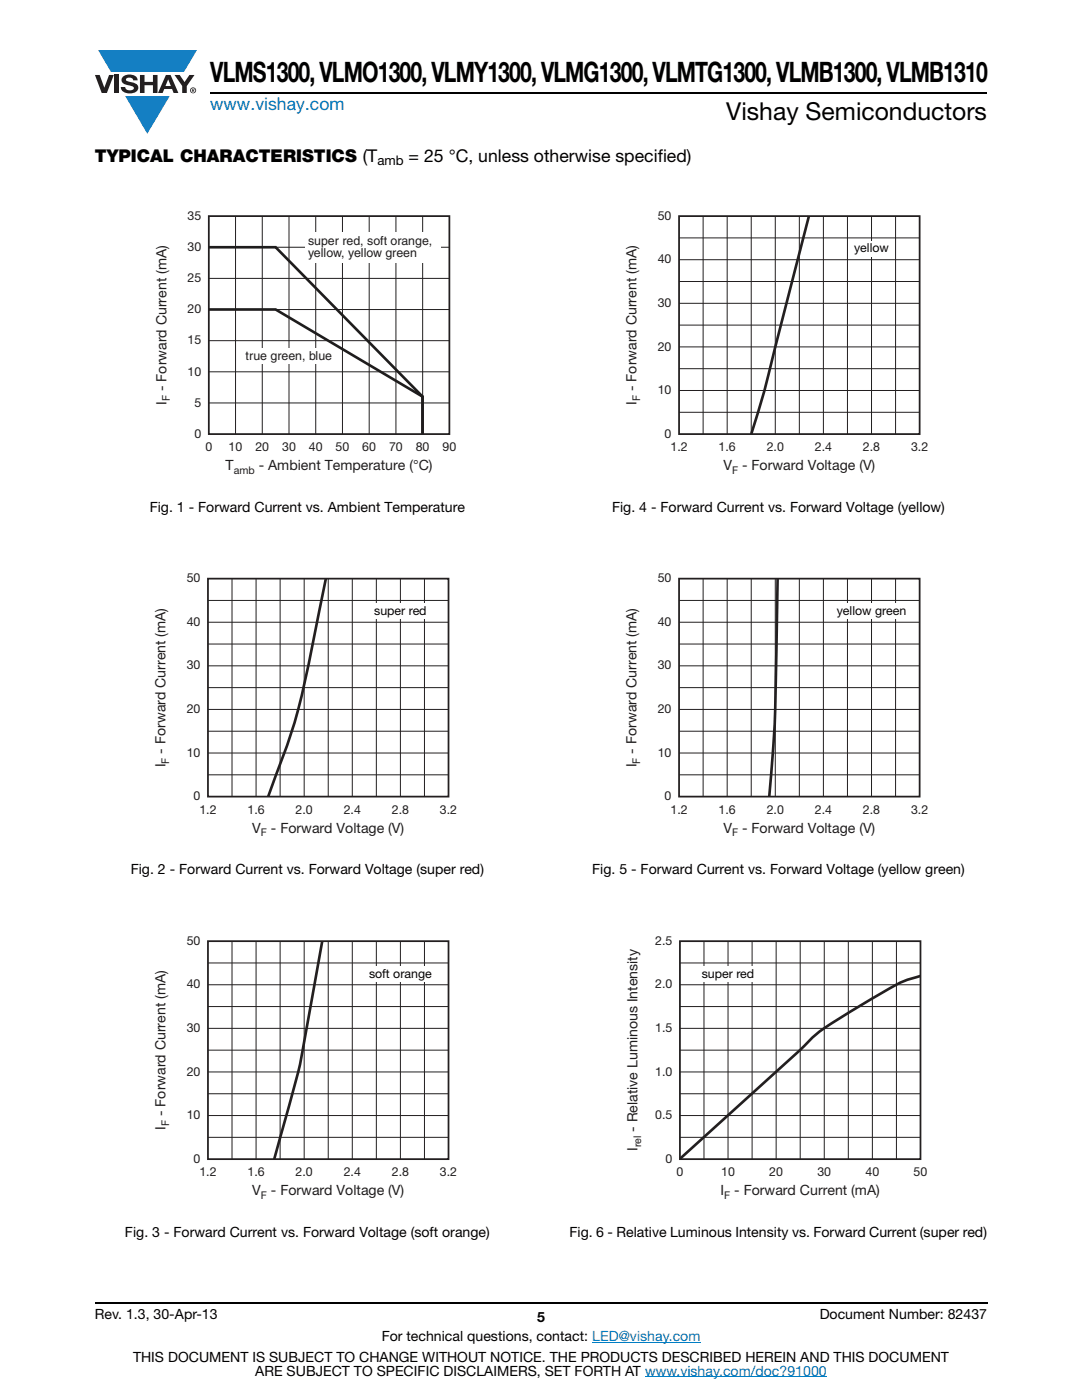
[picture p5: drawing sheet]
<svg xmlns="http://www.w3.org/2000/svg" width="216mm" height="279mm" viewBox="0 0 216 279" stroke-linecap="round" stroke-linejoin="round" font-family="sans-serif">
<defs><g id="words">
<text font-size="5.6" x="42" y="16.4">VLMS1300, VLMO1300, VLMY1300, VLMG1300, VLMTG1300,VLMB1300, VLMB1310</text>
<text font-size="4.9" x="144.9" y="24">Vishay Semiconductors</text>
<text font-size="3.5" fill="#007ec4" x="42" y="21.9">www.vishay.com</text>
<g font-size="3.5">
<text x="18.9" y="32.3">TYPICAL CHARACTERISTICS (T</text>
<text x="81.5" y="32.3">= 25 °C, unless otherwise specified)</text>
</g>
<g font-size="2.8" fill="#201d1e">
<text x="33.2" y="80.8" transform="rotate(-90 33.2 80.8)">I</text>
<text x="33.2" y="78" transform="rotate(-90 33.2 78)">- Forward Current (mA)</text>
<text x="127" y="80.8" transform="rotate(-90 127 80.8)">I</text>
<text x="127" y="78" transform="rotate(-90 127 78)">- Forward Current (mA)</text>
<text x="45" y="93.9">T</text>
<text x="51.6" y="93.9">- Ambient Temperature (°C)</text>
<text x="144.3" y="93.9">V</text>
<text x="148.1" y="93.9">- Forward Voltage (V)</text>
<text x="33" y="153.1" transform="rotate(-90 33 153.1)">I</text>
<text x="33" y="150.4" transform="rotate(-90 33 150.4)">- Forward Current (mA)</text>
<text x="127" y="153.1" transform="rotate(-90 127 153.1)">I</text>
<text x="127" y="150.4" transform="rotate(-90 127 150.4)">- Forward Current (mA)</text>
<text x="50.3" y="166.2">V</text>
<text x="54.1" y="166.2">- Forward Voltage (V)</text>
<text x="144.3" y="166.2">V</text>
<text x="148.1" y="166.2">- Forward Voltage (V)</text>
<text x="33" y="225.5" transform="rotate(-90 33 225.5)">I</text>
<text x="33" y="222.7" transform="rotate(-90 33 222.7)">- Forward Current (mA)</text>
<text x="127.2" y="225.9" transform="rotate(-90 127.2 225.9)">- Relative Luminous Intensity</text>
<text x="127.2" y="229.7" transform="rotate(-90 127.2 229.7)">I</text>
<text x="50.3" y="238.6">V</text>
<text x="54.1" y="238.6">- Forward Voltage (V)</text>
<text x="143.8" y="238.6">I</text>
<text x="146.5" y="238.6">- Forward Current (mA)</text>
</g>
<g font-size="2.8">
<text x="29.9" y="102.1">Fig. 1 - Forward Current vs. Ambient Temperature</text>
<text x="122.1" y="102.1">Fig. 4 - Forward Current vs. Forward Voltage (yellow)</text>
<text x="26.1" y="174.5">Fig. 2 - Forward Current vs. Forward Voltage (super red)</text>
<text x="118.2" y="174.5">Fig. 5 - Forward Current vs. Forward Voltage (yellow green)</text>
<text x="24.9" y="246.8">Fig. 3 - Forward Current vs. Forward Voltage (soft orange)</text>
<text x="113.6" y="246.8">Fig. 6 - Relative Luminous Intensity vs. Forward Current (super red)</text>
<text x="18.9" y="263.3">Rev. 1.3, 30-Apr-13</text>
<text x="107.2" y="263.8">5</text>
<text x="163.6" y="263.3">Document Number: 82437</text>
<text x="76.2" y="267.7">For technical questions, contact: LED@vishay.com</text>
<text x="26.5" y="271.7">THIS DOCUMENT IS SUBJECT TO CHANGE WITHOUT NOTICE. THE PRODUCTS DESCRIBED HEREIN AND THIS DOCUMENT</text>
<text x="50.9" y="274.6">ARE SUBJECT TO SPECIFIC DISCLAIMERS, SET FORTH AT www.vishay.com/doc?91000</text>
</g>
<text font-size="2.6" x="75.3" y="33">amb</text>
<g font-size="2.5" fill="#201d1e">
<text x="37.4" y="43.8">35</text>
<text x="131.3" y="43.8">50</text>
<text x="37.4" y="50">30</text>
<text x="61.5" y="48.9">super red, soft orange,</text>
<text x="61.5" y="51.4">yellow, yellow green</text>
<text x="131.3" y="52.5">40</text>
<text x="37.4" y="56.3">25</text>
<text x="37.4" y="62.5">20</text>
<text x="131.3" y="61.2">30</text>
<text x="37.4" y="68.7">15</text>
<text x="49" y="71.9">true green, bl</text>
<text x="63.5" y="71.9">ue</text>
<text x="131.3" y="70">20</text>
<text x="37.4" y="74.9">10</text>
<text x="38.8" y="81.2">5</text>
<text x="131.3" y="78.7">10</text>
<text x="38.8" y="87.4">0</text>
<text x="132.6" y="87.4">0</text>
<text x="41" y="90">0</text>
<text x="45.6" y="90">10</text>
<text x="51" y="90">20</text>
<text x="56.3" y="90">30</text>
<text x="61.6" y="90">40</text>
<text x="67" y="90">50</text>
<text x="72.3" y="90">60</text>
<text x="77.6" y="90">70</text>
<text x="83" y="90">80</text>
<text x="88.3" y="90">90</text>
<text x="133.8" y="90">1.2</text>
<text x="143.4" y="90">1.6</text>
<text x="153" y="90">2.0</text>
<text x="162.6" y="90">2.4</text>
<text x="172.2" y="90">2.8</text>
<text x="181.8" y="90">3.2</text>
<text x="37.2" y="116.2">50</text>
<text x="131.3" y="116.2">50</text>
<text x="37.2" y="124.9">40</text>
<text x="131.3" y="124.9">40</text>
<text x="37.2" y="133.6">30</text>
<text x="131.3" y="133.6">30</text>
<text x="37.2" y="142.3">20</text>
<text x="131.3" y="142.3">20</text>
<text x="37.2" y="151">10</text>
<text x="131.3" y="151">10</text>
<text x="38.6" y="159.7">0</text>
<text x="132.6" y="159.7">0</text>
<text x="39.8" y="162.4">1.2</text>
<text x="49.4" y="162.4">1.6</text>
<text x="59" y="162.4">2.0</text>
<text x="68.6" y="162.4">2.4</text>
<text x="78.2" y="162.4">2.8</text>
<text x="87.8" y="162.4">3.2</text>
<text x="133.8" y="162.4">1.2</text>
<text x="143.4" y="162.4">1.6</text>
<text x="153" y="162.4">2.0</text>
<text x="162.6" y="162.4">2.4</text>
<text x="172.2" y="162.4">2.8</text>
<text x="181.8" y="162.4">3.2</text>
<text x="37.2" y="188.5">50</text>
<text x="130.7" y="188.5">2.5</text>
<text x="37.2" y="197.2">40</text>
<text x="130.7" y="197.2">2.0</text>
<text x="37.2" y="205.9">30</text>
<text x="130.7" y="205.9">1.5</text>
<text x="37.2" y="214.7">20</text>
<text x="130.7" y="214.7">1.0</text>
<text x="37.2" y="223.4">10</text>
<text x="130.7" y="223.4">0.5</text>
<text x="38.6" y="232.1">0</text>
<text x="132.8" y="232.1">0</text>
<text x="39.8" y="234.7">1.2</text>
<text x="49.4" y="234.7">1.6</text>
<text x="59" y="234.7">2.0</text>
<text x="68.6" y="234.7">2.4</text>
<text x="78.2" y="234.7">2.8</text>
<text x="87.8" y="234.7">3.2</text>
<text x="135" y="234.7">0</text>
<text x="143.9" y="234.7">10</text>
<text x="153.5" y="234.7">20</text>
<text x="163.1" y="234.7">30</text>
<text x="172.7" y="234.7">40</text>
<text x="182.3" y="234.7">50</text>
</g>
<g font-size="2.5" fill="#040503">
<text x="170.4" y="50.4">yellow</text>
<text x="74.7" y="122.7">super red</text>
<text x="167" y="122.7">yellow green</text>
<text x="73.6" y="195.1">soft orange</text>
<text x="140" y="195.1">super red</text>
</g>
<g font-size="2.1" fill="#201d1e">
<text x="33.9" y="80" transform="rotate(-90 33.9 80)">F</text>
<text x="127.7" y="80" transform="rotate(-90 127.7 80)">F</text>
<text x="46.6" y="94.6">amb</text>
<text x="146.1" y="94.6">F</text>
<text x="33.7" y="152.4" transform="rotate(-90 33.7 152.4)">F</text>
<text x="127.7" y="152.4" transform="rotate(-90 127.7 152.4)">F</text>
<text x="52.1" y="166.9">F</text>
<text x="146.1" y="166.9">F</text>
<text x="33.7" y="224.7" transform="rotate(-90 33.7 224.7)">F</text>
<text x="127.9" y="229" transform="rotate(-90 127.9 229)">rel</text>
<text x="52.1" y="239.3">F</text>
<text x="144.5" y="239.3">F</text>
</g>
</g></defs>
<g fill="#147fc3">
<path d="M19.6 10h19.7l-2.6 4.3h-1.1h-13.5z"/>
<path d="M25 19.2h8.9l-4.5 7.5z"/>
</g>
<g fill="#231f20">
<path d="M18.9 15h1l.9 2.5 1-2.5h.9l-1.4 3.6h-1z"/>
<path d="M22.9 15h.9v3.6h-.9z"/>
<path d="M24.6 15.3a2.1 2.1 0 0 1 2.8 .3l.1 .4h-.9a.79 .79 0 0 0-.7-.5 .79 .79 0 0 0-.8 .4l.3 .3 1 .2a1.08 1.08 0 0 1 1.2 1.1 1.08 1.08 0 0 1-1.1 1.1 1.73 1.73 0 0 1-2.4-1.2h.9a.96 .96 0 0 0 .8 .6 .96 .96 0 0 0 .9-.4 1.31 1.31 0 0 0-1.2-.6 1.03 1.03 0 0 1-1.1-.6 1.03 1.03 0 0 1 .2-1.1z"/>
<path d="M27.9 15h.9v1.3h1.7v-1.3h.9v3.6h-.9v-1.6h-1.7v1.6h-.9z"/>
<path d="M34.8 15h1.1l.9 1.4 1-1.4h1l-1.5 2.2v1.4h-.9v-1.4z"/>
<path d="M33.6 15.8l.5 1.4h-1.1zM33.1 15l-1.6 3.6h1l.3-.8h1.5l.3 .8h1l-1.6-3.6z"/>
<path d="M38.1 18a.46 .46 0 0 1 .9 0 .46 .46 0 0 1-.9 0zM37.9 18a.6 .6 0 0 0 1.2 0 .6 .6 0 0 0-1.2 0z"/>
<path d="M38.4 17.8h.2v.2h-.2zM38.3 17.7v.7h.1v-.3l.4 .3-.2-.3 .2-.2-.1-.2z"/>
</g>
<path d="M42 18.6h155M18.9 260h178.1" fill="none" stroke="#000" stroke-width=".36"/>
<path d="M118.2 267.9h21.5M128.7 274.8h36.3" fill="none" stroke="#007ec4" stroke-width=".2"/>
<path d="M30.9 41.8h60.1v53.4h-60.1z" fill="#fff"/>
<path d="M41.7 43.1h48v43.5h-48z" fill="none" stroke="#231f20" stroke-width=".35"/>
<g fill="none" stroke="#231f20" stroke-width=".2">
<path d="M41.7 49.3h48M41.7 55.6h48M47 43.1v43.5M52.3 43.1v43.5M57.7 43.1v43.5M63 43.1v43.5M68.3 43.1v43.5M73.7 43.1v43.5M79 43.1v43.5M84.3 43.1v43.5M41.7 61.8h48M41.7 68h48"/>
<path d="M41.7 74.2h48M41.7 80.4h48"/>
</g>
<path d="M41.7 49.3h13.3l29.3 29.8v7.5v-7.5l-29.3-17.3h-13.3" fill="none" stroke="#201d1e" stroke-width=".53"/>
<g fill="#fff">
<path d="M60.9 46.3h27v6h-27z"/>
<path d="M48.5 69.6h18.3v3h-18.3z"/>
<path d="M30.7 114.1h60.5v53.4h-60.5z"/>
</g>
<g fill="none" stroke="#231f20" stroke-width=".2">
<path d="M41.5 119.8h48M46.3 115.5v43.5M51.1 115.5v43.5M55.9 115.5v43.5M60.7 115.5v43.5M65.5 115.5v43.5M70.3 115.5v43.5M75.1 115.5v43.5M79.9 115.5v43.5M84.7 115.5v43.5M41.5 124.2h48M41.5 128.5h48"/>
<path d="M41.5 132.9h48M41.5 137.2h48M41.5 141.6h48M41.5 145.9h48M41.5 150.3h48M41.5 154.6h48"/>
</g>
<path d="M41.5 115.5h48v43.5h-48z" fill="none" stroke="#231f20" stroke-width=".35"/>
<path d="M65 115.5l-.3 1.6a429.1 429.1 0 0 1-5.6 26.1l-1.9 5.7-3.7 10.1" fill="none" stroke="#231f20" stroke-width=".53"/>
<g fill="#fff">
<path d="M74.1 120.5h11.6v3h-11.6z"/>
<path d="M30.7 186.5h60.5v53.4h-60.5z"/>
</g>
<g fill="none" stroke="#231f20" stroke-width=".2">
<path d="M41.5 192.2h48M41.5 196.5h48M46.3 187.8v43.5M51.1 187.8v43.5M55.9 187.8v43.5M60.7 187.8v43.5M65.5 187.8v43.5M70.3 187.8v43.5M75.1 187.8v43.5M79.9 187.8v43.5M84.7 187.8v43.5M41.5 200.9h48"/>
<path d="M41.5 205.2h48M41.5 209.6h48M41.5 213.9h48M41.5 218.3h48M41.5 222.6h48M41.5 227h48"/>
</g>
<path d="M41.5 187.8h48v43.5h-48z" fill="none" stroke="#231f20" stroke-width=".35"/>
<path d="M73 192.9h13.8v3h-13.8z" fill="#fff"/>
<path d="M64.3 187.8l-2.2 12.4a153.1 153.1 0 0 1-4 19.1l-3.4 12" fill="none" stroke="#231f20" stroke-width=".53"/>
<path d="M124.7 41.8h60.5v53.4h-60.5z" fill="#fff"/>
<g fill="none" stroke="#231f20" stroke-width=".2">
<path d="M135.5 47.5h48M135.5 51.8h48M135.5 56.2h48M140.3 43.1v43.5M145.1 43.1v43.5M149.9 43.1v43.5M154.7 43.1v43.5M159.5 43.1v43.5M164.3 43.1v43.5M169.1 43.1v43.5M173.9 43.1v43.5M178.7 43.1v43.5"/>
<path d="M135.5 60.5h48M135.5 64.9h48M135.5 69.2h48M135.5 73.6h48M135.5 77.9h48M135.5 82.3h48"/>
</g>
<path d="M135.5 43.1h48v43.5h-48z" fill="none" stroke="#231f20" stroke-width=".35"/>
<path d="M169.7 48.2h8.4v3h-8.4z" fill="#fff"/>
<path d="M161.4 43.1l-6.4 25a190.9 190.9 0 0 1-5.1 18.5" fill="none" stroke="#231f20" stroke-width=".53"/>
<path d="M124.7 114.1h60.5v53.4h-60.5z" fill="#fff"/>
<g fill="none" stroke="#231f20" stroke-width=".2">
<path d="M135.5 119.8h48M140.3 115.5v43.5M145.1 115.5v43.5M149.9 115.5v43.5M154.7 115.5v43.5M159.5 115.5v43.5M164.3 115.5v43.5M169.1 115.5v43.5M173.9 115.5v43.5M178.7 115.5v43.5M135.5 124.2h48M135.5 128.5h48"/>
<path d="M135.5 132.9h48M135.5 137.2h48M135.5 141.6h48M135.5 145.9h48M135.5 150.3h48M135.5 154.6h48"/>
</g>
<path d="M135.5 115.5h48v43.5h-48z" fill="none" stroke="#231f20" stroke-width=".35"/>
<path d="M166.2 120.5h15.4v3h-15.4z" fill="#fff"/>
<path d="M155.2 115.5l-.2 12.3a296.1 296.1 0 0 1-1.5 31.2" fill="none" stroke="#231f20" stroke-width=".53"/>
<path d="M124.9 186.5h60.1v53.4h-60.1z" fill="#fff"/>
<g fill="none" stroke="#231f20" stroke-width=".2">
<path d="M135.7 192.2h48M135.7 196.5h48M140.5 187.8v43.5M145.3 187.8v43.5M150.1 187.8v43.5M154.9 187.8v43.5M159.7 187.8v43.5M164.5 187.8v43.5M169.3 187.8v43.5M174.1 187.8v43.5M178.9 187.8v43.5M135.7 200.9h48"/>
<path d="M135.7 205.2h48M135.7 209.6h48M135.7 213.9h48M135.7 218.3h48M135.7 222.6h48M135.7 227h48"/>
</g>
<path d="M135.7 187.8h48v43.5h-48z" fill="none" stroke="#231f20" stroke-width=".35"/>
<path d="M139.1 192.9h12.3v3h-12.3z" fill="#fff"/>
<path d="M183.7 194.8a22.1 22.1 0 0 0-7.7 3.3l-6.3 3.8a45.7 45.7 0 0 0-8.1 5.7l-1.9 1.9-24 21.8" fill="none" stroke="#231f20" stroke-width=".53"/>
<use href="#words"/>
</svg>
